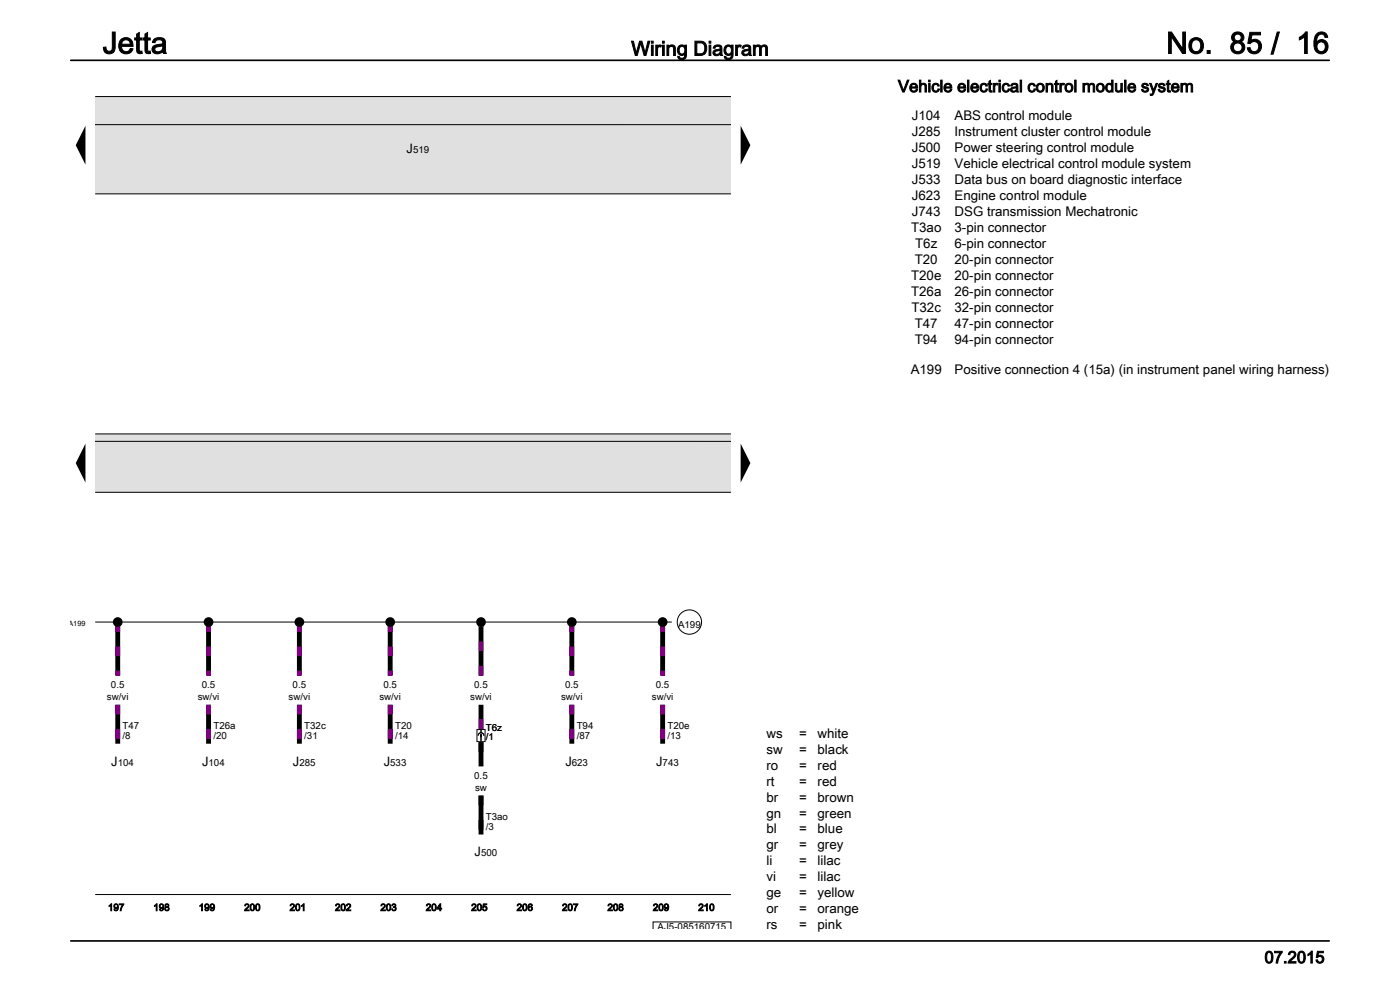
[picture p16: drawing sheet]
<svg xmlns="http://www.w3.org/2000/svg" width="297mm" height="210mm" viewBox="0 0 297 210" stroke-linecap="round" stroke-linejoin="round" font-family="sans-serif">
<defs><g id="words">
<g font-size="6.3">
<text x="21.8" y="11.3">Jetta</text>
<text x="247.4" y="11.3">No. 85 / 16</text>
</g>
<text font-size="4.2" x="133.9" y="11.8">Wiring Diagram</text>
<g font-size="3.5">
<text x="190.5" y="19.5">Vehicle electrical control module system</text>
<text x="268.2" y="204.3">07.2015</text>
</g>
<g font-size="2.8">
<text x="193.4" y="25.5">J104</text>
<text x="193.4" y="28.9">J285</text>
<text x="202.5" y="25.5">ABS control module</text>
<text x="202.5" y="28.9">Instrument cluster control module</text>
<text x="86.3" y="32.4">J</text>
<text x="193.4" y="32.3">J500</text>
<text x="193.4" y="35.7">J519</text>
<text x="202.5" y="32.3">Power steering control module</text>
<text x="202.5" y="35.7">Vehicle electrical control module system</text>
<text x="193.4" y="39.1">J533</text>
<text x="202.5" y="39.1">Data bus on board diagnostic interface</text>
<text x="193.4" y="42.5">J623</text>
<text x="193.4" y="45.8">J743</text>
<text x="202.5" y="42.5">Engine control module</text>
<text x="202.5" y="45.8">DSG transmission Mechatronic</text>
<text x="193.3" y="49.2">T3ao</text>
<text x="194.1" y="52.6">T6z</text>
<text x="202.5" y="49.2">3-pin connector</text>
<text x="202.5" y="52.6">6-pin connector</text>
<text x="193.3" y="59.4">T20e</text>
<text x="194.1" y="56">T20</text>
<text x="202.5" y="56">20-pin connector</text>
<text x="202.5" y="59.4">20-pin connector</text>
<text x="193.3" y="62.8">T26a</text>
<text x="202.5" y="62.8">26-pin connector</text>
<text x="193.4" y="66.2">T32c</text>
<text x="194.1" y="69.5">T47</text>
<text x="202.5" y="66.2">32-pin connector</text>
<text x="202.5" y="69.5">47-pin connector</text>
<text x="194.1" y="72.9">T94</text>
<text x="202.5" y="72.9">94-pin connector</text>
<text x="193.2" y="79.3">A199</text>
<text x="202.5" y="79.3">Positive connection 4 (15a) (in instrument panel wiring harness)</text>
<text x="162.6" y="156.5">ws</text>
<text x="162.6" y="159.9">sw</text>
<text x="169.5" y="156.5">=</text>
<text x="169.5" y="159.9">=</text>
<text x="173.4" y="156.5">white</text>
<text x="173.4" y="159.9">black</text>
<text x="23.6" y="162.4">J</text>
<text x="42.9" y="162.4">J</text>
<text x="62.1" y="162.4">J</text>
<text x="81.4" y="162.4">J</text>
<text x="119.9" y="162.4">J</text>
<text x="139.2" y="162.4">J</text>
<text x="162.6" y="163.3">ro</text>
<text x="162.6" y="166.6">rt</text>
<text x="169.5" y="163.3">=</text>
<text x="169.5" y="166.6">=</text>
<text x="173.4" y="163.3">red</text>
<text x="173.4" y="166.6">red</text>
<text x="162.6" y="170">br</text>
<text x="162.6" y="173.4">gn</text>
<text x="169.5" y="170">=</text>
<text x="169.5" y="173.4">=</text>
<text x="173.4" y="170">brown</text>
<text x="173.4" y="173.4">green</text>
<text x="162.6" y="176.8">bl</text>
<text x="169.5" y="176.8">=</text>
<text x="173.4" y="176.8">blue</text>
<text x="100.7" y="181.7">J</text>
<text x="162.6" y="180.2">gr</text>
<text x="162.6" y="183.6">li</text>
<text x="169.5" y="180.2">=</text>
<text x="169.5" y="183.6">=</text>
<text x="173.4" y="180.2">grey</text>
<text x="173.4" y="183.6">lilac</text>
<text x="162.6" y="187">vi</text>
<text x="162.6" y="190.3">ge</text>
<text x="169.5" y="187">=</text>
<text x="169.5" y="190.3">=</text>
<text x="173.4" y="187">lilac</text>
<text x="173.4" y="190.3">yellow</text>
<text x="162.6" y="193.7">or</text>
<text x="162.6" y="197.1">rs</text>
<text x="169.5" y="193.7">=</text>
<text x="169.5" y="197.1">=</text>
<text x="173.4" y="193.7">orange</text>
<text x="173.4" y="197.1">pink</text>
</g>
<g font-size="2.1">
<text x="87.6" y="32.4">519</text>
<text x="143.8" y="133.2">A199</text>
<text x="22.7" y="148.5">sw/vi</text>
<text x="23.5" y="145.9">0.5</text>
<text x="42" y="148.5">sw/vi</text>
<text x="42.8" y="145.9">0.5</text>
<text x="61.2" y="148.5">sw/vi</text>
<text x="62.1" y="145.9">0.5</text>
<text x="80.5" y="148.5">sw/vi</text>
<text x="81.3" y="145.9">0.5</text>
<text x="99.7" y="148.5">sw/vi</text>
<text x="100.6" y="145.9">0.5</text>
<text x="119" y="148.5">sw/vi</text>
<text x="119.9" y="145.9">0.5</text>
<text x="138.3" y="148.5">sw/vi</text>
<text x="139.1" y="145.9">0.5</text>
<text x="26" y="154.7">T47</text>
<text x="45.3" y="154.7">T26a</text>
<text x="64.5" y="154.7">T32c</text>
<text x="83.8" y="154.7">T20</text>
<text x="103.1" y="155">T6z</text>
<text x="122.3" y="154.7">T94</text>
<text x="141.6" y="154.7">T20e</text>
<text x="26" y="156.7">/8</text>
<text x="45.3" y="156.7">/20</text>
<text x="64.5" y="156.7">/31</text>
<text x="83.8" y="156.7">/14</text>
<text x="103.1" y="157.1">/1</text>
<text x="122.3" y="156.7">/87</text>
<text x="141.6" y="156.7">/13</text>
<text x="25" y="162.4">104</text>
<text x="44.2" y="162.4">104</text>
<text x="63.5" y="162.4">285</text>
<text x="82.8" y="162.4">533</text>
<text x="100.6" y="165.2">0.5</text>
<text x="100.8" y="167.7">sw</text>
<text x="121.3" y="162.4">623</text>
<text x="140.6" y="162.4">743</text>
<text x="103.1" y="173.9">T3ao</text>
<text x="103.1" y="176">/3</text>
<text x="102" y="181.7">500</text>
<text x="22.9" y="193.2">197</text>
<text x="32.5" y="193.2">198</text>
<text x="42.2" y="193.2">199</text>
<text x="51.8" y="193.2">200</text>
<text x="61.4" y="193.2">201</text>
<text x="71.1" y="193.2">202</text>
<text x="80.7" y="193.2">203</text>
<text x="90.3" y="193.2">204</text>
<text x="100" y="193.2">205</text>
<text x="109.6" y="193.2">206</text>
<text x="119.2" y="193.2">207</text>
<text x="128.9" y="193.2">208</text>
<text x="138.5" y="193.2">209</text>
<text x="139.5" y="197.3">AJ5-085160715</text>
<text x="148.1" y="193.2">210</text>
</g>
<text font-size="1.5" x="14.5" y="132.7">A199</text>
</g></defs>
<path d="M20.2 189.8h134.9M138.5 197v-1.4h16.6v1.4" fill="none" stroke="#000" stroke-width=".21"/>
<path d="M20.2 20.5h134.9v20.6h-134.9z" fill="#e0e0e0"/>
<path d="M20.1 26.4h135M20.2 20.5h134.9M20.2 41.1h134.9" fill="none" stroke="#000" stroke-width=".21"/>
<path d="M18.1 26.7v8.2l-2-4.1zM157.1 26.7l2.1 4.1-2.1 4.1z" fill="#000"/>
<path d="M20.2 92h134.9v12.4h-134.9z" fill="#e0e0e0"/>
<g fill="none" stroke="#000" stroke-width=".21">
<path d="M20.1 93.6h135M20.2 92h134.9M20.2 104.4h134.9M20.2 132h122.3M101.2 154.7h1.7v2.6h-1.7zM101.4 156a.6 .6 0 0 1 .6-.6 .6 .6 0 0 1 .6 .6M102 154.8v.6M102 156.3v.9"/>
<circle cx="146.3" cy="132" r="2.58"/>
</g>
<g fill="#000">
<path d="M18.1 94.1v8.3l-2-4.2zM157.1 94.1l2.1 4.1-2.1 4.2z"/>
<circle cx="25" cy="132" r="1.03"/>
<circle cx="44.2" cy="132" r="1.03"/>
<circle cx="63.5" cy="132" r="1.03"/>
<circle cx="82.8" cy="132" r="1.03"/>
<circle cx="102" cy="132" r="1.03"/>
<circle cx="121.3" cy="132" r="1.03"/>
<circle cx="140.6" cy="132" r="1.03"/>
</g>
<g fill="none" stroke="#fff" stroke-width="1.9" stroke-linecap="butt">
<path d="M25 132v11.3M44.2 132v11.3M63.5 132v11.3M82.8 132v11.3M102 132v11.3M121.3 132v11.3M140.6 132v11.3M25 149.5v8.3M44.2 149.5v8.3M63.5 149.5v8.3M82.8 149.5v8.3M102 149.5v5.1"/>
<path d="M102 157.4v5.2M121.3 149.5v8.3M140.6 149.5v8.3M102 168.8v8.2"/>
</g>
<g fill="none" stroke="#000" stroke-width="1" stroke-linecap="butt">
<path d="M25 132v11.3M44.2 132v11.3M63.5 132v11.3M82.8 132v11.3M102 132v11.3M121.3 132v11.3M140.6 132v11.3M25 149.5v8.3M44.2 149.5v8.3M63.5 149.5v8.3M82.8 149.5v8.3M102 149.5v5.1"/>
<path d="M102 157.4v5.2M121.3 149.5v8.3M140.6 149.5v8.3M102 168.8v8.2"/>
</g>
<g fill="none" stroke="#800080" stroke-width="1" stroke-dasharray="2.1 3.1" stroke-linecap="butt">
<path d="M25 132v11.3M44.2 132v11.3M63.5 132v11.3M82.8 132v11.3M121.3 132v11.3M140.6 132v11.3M25 149.5v8.3M44.2 149.5v8.3M63.5 149.5v8.3M82.8 149.5v8.3M102 154.6v-5.1M102 143.3v-11.3"/>
<path d="M121.3 149.5v8.3M140.6 149.5v8.3"/>
</g>
<path d="M102 157.4v5.2M102 168.8v8.2" fill="none" stroke="#000" stroke-width="1" stroke-dasharray="2.1 3.1" stroke-linecap="butt"/>
<path d="M102 155.9v.3" fill="none" stroke="#000" stroke-width=".37"/>
<path d="M15 12.8h267M15 199.6h267" fill="none" stroke="#000" stroke-width=".35"/>
<use href="#words"/>
</svg>
